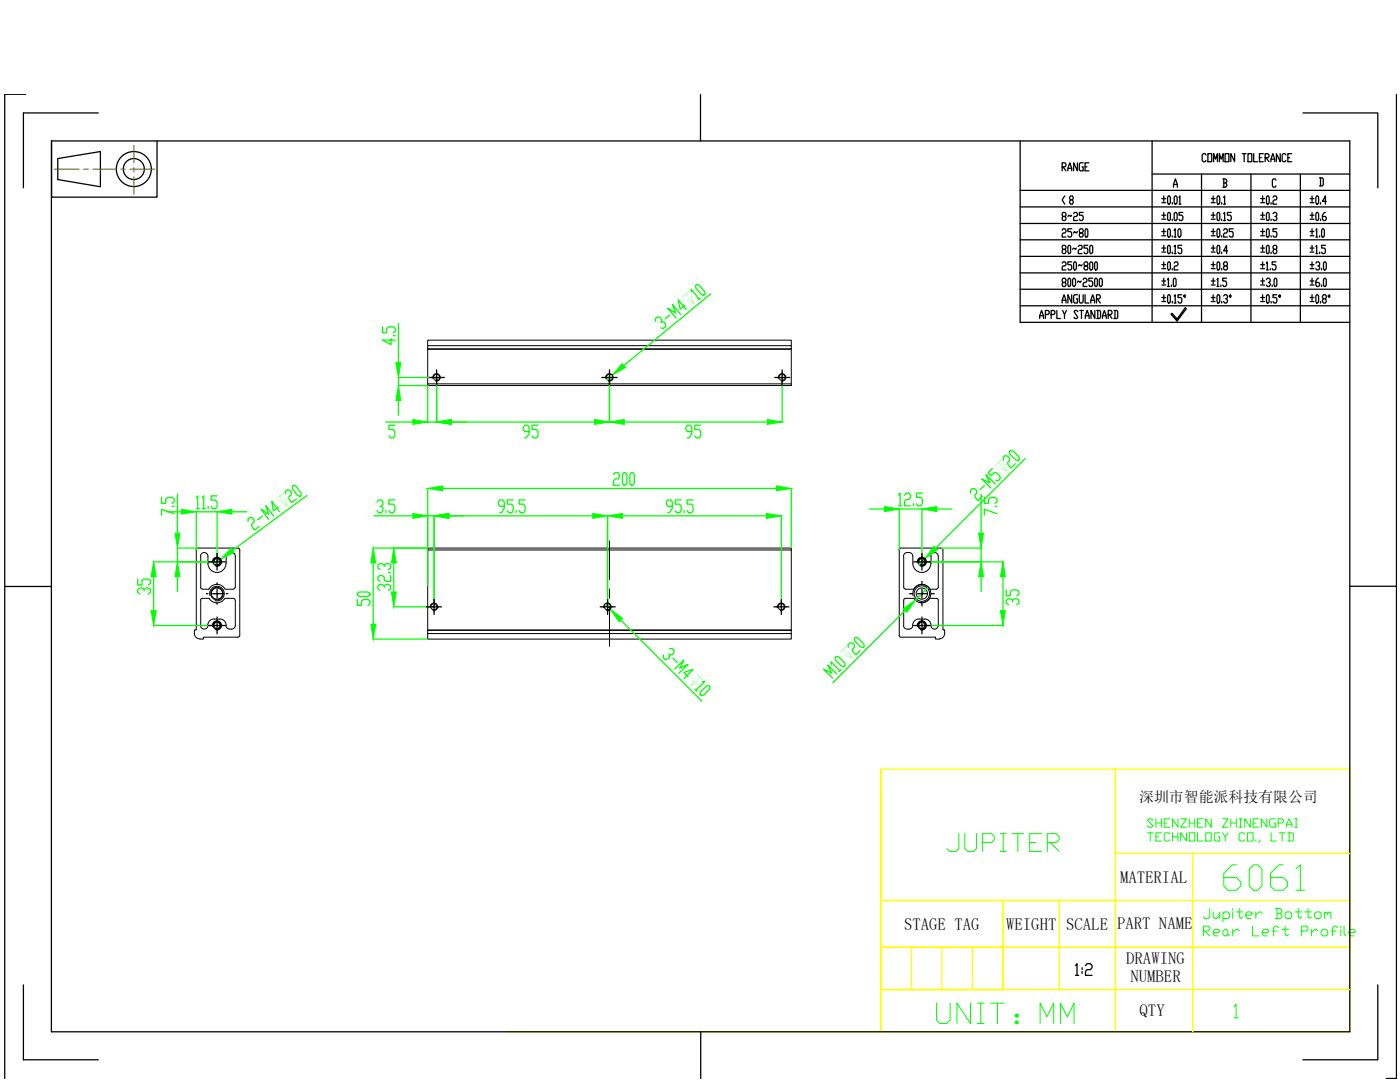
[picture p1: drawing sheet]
<svg xmlns="http://www.w3.org/2000/svg" width="279mm" height="216mm" viewBox="0 0 279 216" stroke-linecap="round" stroke-linejoin="round" font-family="sans-serif">
<defs><g id="words">
<text font-size="8.8" fill="#0f0" x="243.4" y="178.9">6061</text>
<text font-size="7.5" fill="#0f0" x="185.9" y="205.3">UNIT：MMMM</text>
<text font-size="7.1" fill="#0f0" x="188" y="171.1">JUPITER</text>
<text font-size="5.8" fill="#0f0" x="201.8" y="204.2">：</text>
<text font-size="4.4" x="211" y="45.2">8~25</text>
<g font-size="3.4" fill="#0f0">
<text x="137.6" y="61.2" transform="rotate(-39 137.6 61.2)">↧</text>
<text x="200.3" y="94.8" transform="rotate(-45 200.3 94.8)">↧</text>
<text x="56.5" y="101.5" transform="rotate(-36 56.5 101.5)">↧</text>
<text x="137.2" y="136" transform="rotate(45 137.2 136)">↧</text>
<text x="169.3" y="132.2" transform="rotate(-46 169.3 132.2)">↧</text>
</g>
<g font-size="3.3">
<text x="223.5" y="176.3">MATERIAL</text>
<text x="180.4" y="185.5">STAGE TAG</text>
<text x="200.8" y="185.5">WEIGHT</text>
<text x="212.8" y="185.5">SCALE</text>
<text x="222.9" y="185.4">PART NAME</text>
<text x="224.8" y="192.4">DRAWING</text>
<text x="225.6" y="195.9">NUMBER</text>
<text x="227.4" y="202.7">QTY</text>
</g>
<text font-size="3" x="227.3" y="160">深圳市智能派科技有限公司</text>
</g></defs>
<!-- layer: 0 -->
<g fill="none" stroke="#000" stroke-width=".2">
<path d="M85.4 69h72.5v.6h-72.5zM85.4 69.6h72.5M85.4 69v-1.1h72.5v1.1M85.4 76.6h72.5v.3h-72.5zM85.4 69.7v6.9M86.4 75.5a.74 .74 0 0 1 .7-.9 .74 .74 0 0 1 .8 .8 .74 .74 0 0 1-1 .6M120.9 75.5a.74 .74 0 0 1 .7-.9 .74 .74 0 0 1 .8 .8 .74 .74 0 0 1-1 .6M155.4 75.5a.74 .74 0 0 1 .6-.9 .74 .74 0 0 1 .8 .8 .74 .74 0 0 1-.9 .6M157.9 69.7v6.9M39.2 109.7v16h-.4v.7M39.5 109.4l-.4 .3M39.5 109.4h8l.4 .3"/>
<path d="M40 117.2l.4 .3M40 111a.74 .74 0 0 1 .8-.7 .74 .74 0 0 1 .7 .7v1.5M40.1 111v6.2M40.1 119.8v5M40.4 119.4l-.4 .4M40.4 117.6h1.3M41.5 112.4a1.8 1.8 0 0 0 1.8 1.8 1.8 1.8 0 0 0 1.8-1.8M41.7 117.6a1.84 1.84 0 0 1 3.2 0M41.9 118.8a1.46 1.46 0 0 1 1.3-1.8 1.46 1.46 0 0 1 1.6 1.6 1.46 1.46 0 0 1-1.9 1.3M42.4 112.3a.91 .91 0 0 1 .8-1.1 .91 .91 0 0 1 1 1 .91 .91 0 0 1-1.1 .8M42.6 112.3a.74 .74 0 0 1 .6-.9 .74 .74 0 0 1 .8 .8 .74 .74 0 0 1-.9 .6M44.9 119.4a1.84 1.84 0 0 1-3.2 0h-1.3"/>
<path d="M44.9 119.4h1.7M45 117.6h1.6M45.1 111v1.5M46.2 110.3a.74 .74 0 0 1 .8 .7v6.2M46.2 110.3a.87 .87 0 0 0-1.1 .7M46.6 119.4l.3 .4M46.9 117.2l-.3 .3M47 119.8v5M47.9 109.7l-.1 17.3-.3 .1h-6.9v.3M85.4 109.7v-.3h72.5v.3M85.4 109.7v16M85.4 109.7h72.5"/>
<path d="M157.9 109.7v16M179.5 109.7v17.1M179.8 109.4l-.4 .3M179.8 109.4h8l.3 .3M180.4 111v6.2M180.4 119.8v5M180.4 117.2l.3 .3M180.7 117.6h1.6a1.84 1.84 0 0 1 3.3 0M181.4 110.3a.74 .74 0 0 1 .8 .7v1.5M181.5 110.3a.87 .87 0 0 0-1.2 .7M182.2 112.4a1.8 1.8 0 0 0 1.8 1.8 1.8 1.8 0 0 0 1.8-1.8M182.2 118.9a1.8 1.8 0 0 1 1.6-2.3 1.8 1.8 0 0 1 2 2 1.8 1.8 0 0 1-2.3 1.6"/>
<path d="M183.1 112.3a.91 .91 0 0 1 .8-1.1 .91 .91 0 0 1 1 1 .91 .91 0 0 1-1.2 .8M183.3 112.3a.74 .74 0 0 1 .6-.9 .74 .74 0 0 1 .8 .8 .74 .74 0 0 1-.9 .6M185.6 119.4a1.84 1.84 0 0 1-3.2 0h-1.7h-.2l-.1 .4M185.6 119.4h1.3l.4 .4M185.6 117.6h1.3M185.8 111a.74 .74 0 0 1 .7-.7 .74 .74 0 0 1 .8 .7v6.2M185.8 111v1.5M187.3 117.2l-.4 .3M187.3 119.8v5M188.2 109.7v16h.3M38.8 126.4a1.08 1.08 0 0 0 1.1 1.1M39.9 127.5h.6"/>
<path d="M40 124.8a.74 .74 0 0 0 .8 .7 .74 .74 0 0 0 .7-.7M40.6 127.4l-.1 .1M42.4 125a.91 .91 0 0 1 .8-1.1 .91 .91 0 0 1 1 1 .91 .91 0 0 1-1.1 .8M42.6 125a.74 .74 0 0 1 .6-.9 .74 .74 0 0 1 .8 .8 .74 .74 0 0 1-.9 .6M42.7 123.5a1.29 1.29 0 0 0-1.2 1.3M42.8 123.5h1.1M43.9 123.5a1.29 1.29 0 0 1 1.2 1.3M45.1 124.8a.84 .84 0 0 0 1.1 .7M47 124.8a.74 .74 0 0 1-.8 .7M85.4 126.4h72.5v1.1h-72.5zM85.4 125.7h72.5M85.4 125.8v.6"/>
<path d="M85.9 121.3a.74 .74 0 0 1 .6-1 .74 .74 0 0 1 .8 .8 .74 .74 0 0 1-.9 .7M120.5 121.3a.74 .74 0 0 1 .7-1 .74 .74 0 0 1 .8 .8 .74 .74 0 0 1-1 .7M155.2 121.3a.74 .74 0 0 1 .6-1 .74 .74 0 0 1 .8 .8 .74 .74 0 0 1-.9 .7M157.9 125.8v.6M179.4 126.8l.4 .3M179.8 127.1h6.9l.1 .4M180.3 124.8a.84 .84 0 0 0 1.2 .7M182.2 124.8a.74 .74 0 0 1-.8 .7M183.1 125a.91 .91 0 0 1 .8-1.1 .91 .91 0 0 1 1 1 .91 .91 0 0 1-1.2 .8M183.3 125a.74 .74 0 0 1 .6-.9 .74 .74 0 0 1 .8 .8 .74 .74 0 0 1-.9 .6M183.4 123.5a1.29 1.29 0 0 0-1.3 1.3M183.4 123.5h1.1"/>
<path d="M184.5 123.5a1.29 1.29 0 0 1 1.3 1.3M185.8 124.8a.74 .74 0 0 0 .7 .7 .74 .74 0 0 0 .8-.7M186.8 127.5h.7M188.5 125.7v.7M188.5 126.4a1.08 1.08 0 0 1-1.1 1.1"/>
<circle cx="87.1" cy="75.3" r=".61"/>
<circle cx="121.6" cy="75.3" r=".61"/>
<circle cx="156.1" cy="75.3" r=".61"/>
<circle cx="43.3" cy="118.4" r="1.25"/>
<circle cx="43.3" cy="118.4" r="1.12"/>
<circle cx="43.3" cy="112.1" r=".78"/>
<circle cx="43.3" cy="112.1" r=".61"/>
<circle cx="184" cy="118.4" r="1.55"/>
<circle cx="184" cy="118.4" r="1.12"/>
<circle cx="184" cy="112.1" r=".78"/>
<circle cx="184" cy="112.1" r=".61"/>
<circle cx="43.3" cy="124.8" r=".78"/>
<circle cx="43.3" cy="124.8" r=".61"/>
<circle cx="86.6" cy="121.1" r=".61"/>
<circle cx="121.2" cy="121.1" r=".61"/>
<circle cx="155.9" cy="121.1" r=".61"/>
<circle cx="184" cy="124.8" r=".78"/>
<circle cx="184" cy="124.8" r=".61"/>
</g>
<!-- layer: VhF -->
<g fill="none" stroke="#0f0" stroke-width=".25">
<path d="M138 58.2l-.1-.5 1.6 2M138.8 57l.3-.3 .4 .2 1.1 1.3 .1 .5-.3 .2-.4-.1-1.1-1.3zM139.8 59.5l-.5 .3M141.8 58.6l-17.3 14.4M76.3 65.2v1.2h.9v-.9l.4-.3h.9l.4 .3v.6l-.4 .3M78 67.6v1.2l-1.7-.9h2.6M78.5 67h.4M79.5 64.6v7.8M79.5 79.9v3M87.1 75.3h-7.6v1.6h5.8M87.1 75.4v8.8h-1.7v-7.2M121.6 75.4v8.8"/>
<path d="M122.2 74.9l-1.1 .9M130.8 64.1v-.5l.4-.4 .6 .1 .2 .4 .1 .5-.3 .2M132.1 64.2l.5 .1 .2 .4 .1 .5-.5 .3-.5-.1M133.7 62.9l-1 .7M135.8 62.7l-1.6-1.9 .6 1.7-1.5-1 1.6 2M136.7 60.9l-1 .8-.3-1.9 1.6 2M156.1 75.4v8.8M32.2 99.2v1.2h.9v-.9l.4-.3h.8l.5 .3v.6l-.5 .3M35.4 98.6v7.8M39.2 99.4l.3-.5v2.6M40.4 99.4l.3-.5v2.6M43.3 98.9h-1.2v.9h.9l.3 .4v.9l-.3 .4h-.6l-.3-.4"/>
<path d="M57 98.6l-.1-.5 .5-.4 .5 .2 .2 .3v.5l-.4 .4v.5l.5 .7 1-.7M58.3 97l.3-.2 .5 .2 1 1.4v.5l-.2 .1-.5-.1-1.1-1.4zM61.3 98.9l-14.8 10.9M77 84.2h5.4M78.8 99.8h-1.2v.8h.9l.3 .4v.9l-.3 .4h-.6l-.3-.4M78.8 84.9h-1.2v.8h.9l.3 .4v.9l-.3 .4h-.6l-.3-.4M85.4 97.5v19.4M88.3 97.5h66.7M90.1 84.2h28.6M102.4 99.8h-1.2v.8h.9l.3 .4v.9l-.3 .4h-.6l-.3-.4M104.8 99.8h-1.2v.8h.9l.3 .4v.9l-.3 .4h-.6l-.3-.4M105.6 86.1h-.9l-.3-.4v-.4l.3-.4h.6l.3 .4v1.2l-.6 .9h-.3"/>
<path d="M107.4 84.9h-1.2v.8h.9l.3 .4v.9l-.3 .4h-.6l-.3-.4M122.4 94.7l.3-.4h.6l.3 .4v.4l-.3 .5h-.6l-.3 .4v.8h1.2M124.5 94.3h.3l.3 .4v1.7l-.3 .4h-.3l-.3-.4v-1.7zM124.6 84.2h28.5M126 94.3h.3l.3 .4v1.7l-.3 .4h-.3l-.3-.4v-1.7zM135.9 99.8h-1.1v.8h.9l.2 .4v.9l-.2 .4h-.6l-.3-.4M138.1 86.1h-.9l-.3-.4v-.4l.3-.4h.6l.3 .4v1.2l-.6 .9h-.3M138.3 99.8h-1.2v.8h.9l.3 .4v.9l-.3 .4h-.6l-.3-.4M139.8 84.9h-1.1v.8h.8l.3 .4v.9l-.3 .4h-.5l-.3-.4M157.9 97.5v11.8M179.3 98.8l.3-.4v2.5M180.5 98.8l.3-.4h.6l.3 .4v.4l-.3 .5h-.6l-.3 .4v.8h1.2"/>
<path d="M184.1 98.4h-1.2v.8h.9l.3 .5v.8l-.3 .4h-.6l-.3-.4M193.7 98.4l-.1-.5 .5-.4 .5 .1 .3 .2 .1 .6-.5 .4 .1 .5 .6 .6 .9-.9M195.8 98.6v7.8M196.4 99.2v1.2h.9v-.9l.4-.3h.9l.4 .3v.6l-.4 .3M196.4 96.9l-.8 .8M198 93.5l-.8 .8 .6 .6 .6-.6 .5 .1 .6 .6 .1 .5-.4 .4-.5-.1M198.6 96.5l-1.8-1.8 .8 1.7-1.7-.8 1.9 1.8M200.3 91.8l-.1-.5 .4-.4 .5 .1 .3 .3 .1 .5-.4 .5 .1 .5 .6 .6 .8-.9M201.4 90.1l.2-.2 .6 .1 1.1 1.2 .2 .5-.2 .2-.6-.1-1.2-1.2zM204.6 91.5l-17.9 17.9M27.5 115.5v1.2h.8v-.9l.5-.3h.8l.4 .3v.6l-.4 .3M28.8 117.9v-.3l-.5-.3h-.4l-.4 .3v.6l.4 .3"/>
<path d="M28.8 117.6l.4-.3h.4l.4 .3v.6l-.4 .3M30.7 112.1h12.6M30.7 115.1v6.7M33.2 102.1h3M34.3 101h.5M34.8 102.5l-2.6-.9v1.2M35.4 115.1v2.9M39.2 109.7v-7.6h4.1v10M39.2 101.5h.6M39.5 109.4h-4.1v2.7M40.4 101.5h.6M41.5 101.1v.4"/>
<path d="M44 111.6l-1.4 1M46.3 102.1h2.9M49.5 104.1v-.5l.5-.4 .4 .1 .3 .4v.5l-.5 .4 .1 .5 .5 .7 .9-.8M52.4 103l-1 .7M54.6 103l-1.5-2.1 .5 1.7-1.5-1 1.5 2M55.5 101.2l-1 .7-.3-1.9 1.6 2.1M71.3 119.6v1.2h.9v-.9l.4-.3h.8l.4 .3v.6l-.4 .3M71.3 118.4l.4-.3h1.7l.4 .3v.3l-.4 .3h-1.7l-.4-.3zM74.5 109.4h10.8M74.5 112.3v12.3M74.6 102.9h7.8M75.2 100.2l.3-.4h.6l.3 .4v.4l-.3 .4h-.3"/>
<path d="M76.1 101l.3 .4v.5l-.3 .4h-.6l-.3-.4M76.7 117.2v-.3l-.4-.3h-.5l-.4 .3v.6l.4 .3M76.7 116.9l.4-.3h.4l.4 .3v.6l-.4 .3M76.7 113v-.3l-.4-.2h-.5l-.4 .2v.6l.4 .3M76.7 112.7l.4-.2h.4l.4 .2v.6l-.4 .3M77 101.9v.4M77.5 114.2h.4M77.9 114.8v1.2h-.8l-.4-.3v-.6l-.4-.3h-.5l-.4 .3v.6l.4 .3M78.6 112.3v5.8M85.4 102.9h1.2v18.1M89.6 102.9h28.7M100.6 101h-.8l-.3-.4v-.4l.3-.4h.5l.3 .4v1.2l-.6 .9h-.2"/>
<path d="M103 101.9v.4M121.3 102.9v18.1M124.2 102.9h28.8M134.2 101h-.9l-.3-.4v-.4l.3-.4h.6l.3 .4v1.2l-.6 .9h-.3M136.5 101.9v.4M155.9 102.9v18.1M173.5 101.6h3M179.3 100.9h.6M179.5 109.7v-8.1h4.5v10.5M182.3 100.5v.4M184 112.1h16.2M184.6 111.4l-1.2 1.3"/>
<path d="M185.3 117.2l-2.6 2.5M187 101.6h2.9M187.8 109.4h8v2.7M195.8 115.1v2.9M198.6 101h.4M199 102.5l-2.6-.9v1.2M200.2 115.1v6.7M200.8 117.7v1.2h.8v-.9l.5-.3h.8l.4 .3v.6l-.4 .3M202.1 119.8l.4-.3h.4l.4 .3v.6l-.4 .3M30.7 124.8h12.6M74.5 127.5h10.8M78.6 121.1h8"/>
<path d="M120.7 120.6l1.1 1M123.9 123.7l16.2 16.2M132.4 130.7l-.1 .5 .5 .4 .5-.1 .3-.3 .1-.5M133.6 129.5l.5-.1 .4 .4v.5l-.3 .3-.5 .1-.3-.2M134.3 131.3l.8 .9M134.6 133.5l1.9-1.8-.8 1.6 1.6-.7-1.8 1.7M137.3 135l-.8-.8 1.8-.6-1.8 1.8M138.7 137.5l.4 .4M139.8 138.1l1.2-1.2 .5-.1 .2 .2-.1 .5-1.2 1.2-.5 .1-.2-.2zM140.2 136l.5-.1-1.8 1.8M165.9 132.6l-.1-.5 1.8 1.7M166.7 131.2l.2-.2 .5 .1 1.2 1.2 .1 .5-.2 .2-.5-.1-1.2-1.2z"/>
<path d="M167 134.5l-1.8-1.8 .8 1.6-1.6-.8 1.8 1.8M167.8 133.6l-.4 .4M169.3 129.2l-.1-.5 .4-.5 .6 .1 .2 .3 .1 .5-.4 .5 .1 .5 .6 .6 .8-.9M170.5 127.4l.2-.2 .5 .1 1.2 1.2 .1 .5-.2 .2-.5-.1-1.2-1.2zM180.6 121.8l-14.4 14.4M184 124.8h16.2M202.1 120.1v-.3l-.5-.3h-.4l-.4 .3v.6l.4 .3"/>
</g>
<g fill="#0f0" stroke="#0f0" stroke-width=".2">
<path d="M85.4 97.5l2.9-.5v.9z"/>
<path d="M155 97l2.9 .5-2.9 .4z"/>
<path d="M74.5 109.4l.5 2.9h-1z"/>
<path d="M74 124.6h1l-.5 2.9z"/>
<path d="M86.6 102.9l3-.4v.9z"/>
<path d="M82.4 102.5l3 .4-3 .5z"/>
<path d="M118.3 102.5l3 .4-3 .5z"/>
<path d="M121.3 102.9l2.9-.4v.9z"/>
<path d="M153 102.5l2.9 .4-2.9 .5z"/>
<path d="M78.1 118.1h1l-.5 3z"/>
<path d="M78.6 109.4l.5 2.9h-1z"/>
<path d="M121.8 121.6l2.4 1.8-.7 .7z"/>
<path d="M30.7 112.1l.5 3h-1z"/>
<path d="M30.2 121.8h1l-.5 3z"/>
<path d="M43.3 102.1l3-.5v1z"/>
<path d="M36.2 101.6l3 .5-3 .5z"/>
<path d="M35.4 112.1l.5 3h-1z"/>
<path d="M34.9 106.4h1l-.5 3z"/>
<path d="M46.2 109.4l.6 .8-2.8 1.4z"/>
<path d="M200.2 112.1l.4 3h-.9z"/>
<path d="M199.7 121.8h.9l-.4 3z"/>
<path d="M176.5 101.1l3 .5-3 .5z"/>
<path d="M184 101.6l3-.5v1z"/>
<path d="M195.8 112.1l.5 3h-1z"/>
<path d="M195.3 106.4h1l-.5 3z"/>
<path d="M186.4 109l.7 .7-2.5 1.7z"/>
<path d="M180.3 121.5l2.4-1.8-1.7 2.5z"/>
<path d="M87.1 84.2l3-.5v1z"/>
<path d="M118.7 83.7l2.9 .5-2.9 .5z"/>
<path d="M121.6 84.2l3-.5v1z"/>
<path d="M153.1 83.7l3 .5-3 .5z"/>
<path d="M82.4 83.7l3 .5-3 .5z"/>
<path d="M79.5 76.9l.5 3h-1z"/>
<path d="M79 72.4h1l-.5 2.9z"/>
<path d="M124.2 72.6l.6 .7-2.6 1.6z"/>
</g>
<g fill="none" stroke="#000" stroke-width=".25">
<path d="M87.1 73.8v1.5h-1.4M88.7 75.3h-1.6v1.5M121.6 73.8v1.5h-1.5M123.2 75.3h-1.6v1.5M156.1 73.8v1.5h-1.5M157.6 75.3h-1.5v1.5M41.2 118.5h.3M43.3 110.4v1.7h-1.6M43.3 117.5v1h-.9M43.3 116.3v.3M44.3 118.5h-1v.9M45 112.1h-1.7v1.7"/>
<path d="M45.1 118.5h.4M86.6 119.6v1.5h-1.5M121.3 119.6v1.5h-1.5M155.9 119.6v1.5h-1.5M181.5 118.5h.7M184 110.4v1.7h-1.7M184 117.5v1h-.9M184 116v.6M184.9 118.5h-.9v.9M185.7 112.1h-1.7v1.7M185.8 118.5h.7M43.3 123.1v1.7h-1.6"/>
<path d="M43.3 120.3v.3M45 124.8h-1.7v1.7M88.1 121.1h-1.5v1.5M122.8 121.1h-1.5v1.5M157.5 121.1h-1.6v1.5M184 123.1v1.7h-1.7M184 120.3v.6M185.7 124.8h-1.7v1.7"/>
</g>
<path d="M121.6 107.9v7.8M121.6 117.5v1.9M121.6 121.2v7.8" fill="none" stroke="#000" stroke-width=".2"/>
<!-- layer: 0 -->
<path d="M86.7 75.7h.9M121.2 75.7h.9M155.6 75.7h1" fill="none" stroke="#808080" stroke-width=".2"/>
<g fill="none" stroke="#0f0" stroke-width=".2">
<path d="M229 166.2h1.1M229.5 166.2v1.6M230.1 163.7l-.3-.3h-.5l-.3 .3 1.1 1.1-.3 .3h-.5l-.3-.3M230.7 163.4v1.7M230.7 164.2h1.1M230.7 167h.5M231.8 166.2h-1.1v1.6h1.1M231.8 163.4v1.7M232.3 164.2h.6M233.4 163.4h-1.1v1.7h1.1M233.4 166.4l-.3-.2h-.5l-.3 .2v1.2l.3 .2h.5l.3-.2M234 167h1.1"/>
<path d="M234 166.2v1.6M235.1 163.4v1.7l-1.1-1.7v1.7M235.1 166.2v1.6M235.6 163.4h1.2l-1.2 1.7h1.2M236.8 166.2v1.6l-1.2-1.6v1.6M237.3 166.2h1.1v1.6h-1.1zM237.3 164.2h1.1M237.3 163.4v1.7M238.4 163.4v1.7M239 166.2v1.6h1.1M239 164.2h.5M240.1 163.4h-1.1v1.7h1.1"/>
<path d="M240.6 166.2h1.1v1.6h-1.1zM241.7 163.4v1.7l-1.1-1.7v1.7M243.4 166.2h-.8l-.3 .2v1.2l.3 .2h.8v-.8h-.3M244 163.4h1.1l-1.1 1.7h1.1M244 166.2l.5 .8v.8M245.1 166.2l-.6 .8M245.6 164.2h1.1M245.6 163.4v1.7M246.7 163.4v1.7M247.3 165.1h.6M247.3 163.4h.6M247.6 163.4v1.7"/>
<path d="M248.4 166.4l-.3-.2h-.5l-.3 .2v1.2l.3 .2h.5l.3-.2M249 166.2h1.1v1.6h-1.1zM249.5 163.4v1.7l-1.1-1.7v1.7M250.1 164.2h.5M250.6 167.6v.2M251.2 163.4h-1.1v1.7h1.1M251.5 167.6v.2l-.3 .3M252.8 163.4v1.7l-1.1-1.7v1.7M253.7 166.2v1.6h1.1M254.5 163.4h-.8l-.3 .3v1.1l.3 .3h.8v-.9h-.3M255.1 164.2h.8l.3-.3v-.2l-.3-.3h-.8v1.7M255.3 166.2h1.1"/>
<path d="M255.9 166.2v1.6M256.7 165.1v-.6l.6-1.1 .5 1.1v.6M256.7 164.5h1.1M257 166.2h.8l.3 .2v1.2l-.3 .2h-.8M257.3 166.2v1.6M258.4 165.1h.5M258.4 163.4h.5M258.7 163.4v1.7M240.2 185.8h.9l.3-.4v-.3l-.3-.3h-.9v1.9M240.5 185.8l.9 .9M241.4 181.3v1.6l-.3 .4h-.6l-.3-.4M242.1 182v.9l.4 .4h.3l.6-.7"/>
<path d="M242.1 186.1h1l.3-.3-.3-.4h-.6l-.4 .4v.6l.4 .3h.6M243.4 182v1.3M244.1 182.3l.3-.3h.6l.4 .3v.6l-.4 .4h-.9M244.1 185.8l.3-.4h.3l.3 .4v.6l-.3 .3h-.3l-.3-.3zM244.1 182v1.9M245 186.4l.4 .3M246 182v1.3M246 185.4v1.3M246.7 182h1.3M247.3 181.3v1.6l.4 .4 .3-.4M247.3 185.8l-.3-.4h-.3l-.7 .7M248.6 182.6h1l.4-.3-.4-.3h-.6l-.4 .3v.6l.4 .4h.6"/>
<path d="M250 184.8v1.9h1.3M250.6 182v1.3M251.9 182.3l-.3-.3h-.3l-.7 .6M251.9 186.1h1l.3-.3-.3-.4h-.7l-.3 .4v.6l.3 .3h.7M253.9 185.8h1M254.5 181.3h1l.3 .3v.4l-.3 .3M254.9 182.3h.6l.3 .3v.3l-.3 .4h-1M254.9 181.3v2M255.2 185.1l-.3-.3h-.4l-.3 .3v1.6M255.8 185.4h1.3M256.5 182.3l.3-.3h.7l.3 .3v.6l-.3 .4h-.7l-.3-.4zM256.5 184.8v1.6l.3 .3 .3-.3"/>
<path d="M258.5 182h1.3M259.1 181.3v1.6l.3 .4 .4-.4M259.8 185.8h.9l.3-.4v-.3l-.3-.3h-.9v1.9M260.4 182h1.3M261 181.3v1.6l.4 .4 .3-.4M261.7 185.4v1.3M262.4 182.3l.3-.3h.6l.4 .3v.6l-.4 .4h-.6l-.3-.4zM263 185.8l-.3-.4h-.3l-.7 .7M263.7 185.8l.3-.4h.6l.4 .4v.6l-.4 .3h-.6l-.3-.3zM264.3 182.3l.3-.3 .4 .3v.3M264.3 182v1.3M265 182.3l.3-.3 .3 .3v1"/>
<path d="M265.6 185.8h1M266.9 185.1l-.3-.3h-.3l-.3 .3v1.6M267.6 184.8v.3M267.6 185.4v1.3M268.2 184.8v1.6l.4 .3M269.2 186.1h1l.3-.3-.3-.4h-.6l-.4 .4v.6l.4 .3h.6M246.3 200.9l.4-.5v2.7M246.3 203.1h.9"/>
</g>
<!-- layer: 0 -->
<g fill="none" stroke="#ff0" stroke-width=".25">
<path d="M175.8 153.5h46.8v26.2M222.6 153.5v35.5h46.8v16.9h-46.8v-16.9h46.8v-18.7M222.6 153.5h46.8v16.8h-46.8zM175.8 179.7h24.4v9.3h-24.4v8.5h24.4v-8.5h-24.4zM211.4 179.7v17.8M222.6 179.7h-46.8v-26.2v52.4h-74.8M222.6 179.7v9.3h-22.4v8.5h22.4M222.6 179.7h-22.4v9.3h22.4v8.5M222.6 179.7h46.8M238.1 170.3v35.6M175.8 197.5h46.8v8.4h-46.8zM175.8 189h24.4v8.5h-24.4z"/>
<path d="M181.9 189v8.5M188 189v8.5M194.1 189v8.5M222.6 197.5h46.8"/>
</g>
<g fill="none" stroke="#000" stroke-width=".25">
<path d="M5.1 18.8h-4.2v196.4M139.8 18.8v9.3M278.7 18.8v196.4h-2M10.3 28.1h259.1v177.8h-259.1zM10.3 28.1v11.2h21v-11.2M11.5 31.6l8.5-1.4v7.1l-8.5-1.5zM19.6 22.5h-14.9v15M203.6 28.1v36.2h65.8M203.6 38h65.8M212 33.3h.5l.2-.3v-.3l-.2-.2h-.5v1.6M212.1 33.3l.6 .8M212.5 39.1l-.5 .8 .5 .8"/>
<path d="M213.1 34.1v-.5l.4-1.1 .4 1.1v.5M213.1 33.6h.8M213.7 39.9l-.2-.5 .2-.3h.3l.2 .5-.2 .3h-.3l-.2 .3 .2 .5h.3l.2-.3-.2-.5M215 32.5v1.6l-.7-1.6v1.6M216.2 32.5h-.6l-.2 .2v1.1l.2 .3h.6v-.8h-.2M216.5 33.3h.4M217.3 32.5h-.8v1.6h.8M229.9 34.7h39.5M229.9 28.1v36.2M231.9 39.6h.7M232.3 39.1v1.1M233.2 39.1h.2l.2 .3v1l-.2 .3h-.2l-.2-.3v-1z"/>
<path d="M234.2 37.4v-.6l.4-1.1 .4 1.1v.6M234.2 36.8h.8M234.5 39.1h.2l.2 .3v1l-.2 .3h-.2l-.2-.3v-1zM235.3 39.4l.2-.3v1.6M239.8 34.7v29.6M240.7 30.9l-.2-.2h-.4l-.2 .2v1.1l.2 .3h.4l.2-.3M241.1 30.7h.7v1.6h-.7zM241.7 39.6h.8M242.1 39.1v1.1M242.2 32.3v-1.6l.4 1.1 .4-1.1v1.6M243 39.1h.3l.1 .3v1l-.1 .3h-.3l-.1-.3v-1zM243.3 32.3v-1.6l.4 1.1 .4-1.1v1.6"/>
<path d="M244.1 35.7h.5l.2 .3v.3l-.2 .2M244.2 39.4l.2-.3v1.6M244.2 36.5h.4l.2 .6-.2 .3h-.5M244.2 35.7v1.7M244.5 30.7h.8v1.6h-.8zM246.4 30.7v1.6l-.8-1.6v1.6M247.9 30.7h.8M248.3 30.7v1.6M249.1 30.7h.7v1.6h-.7zM249.7 34.7v29.6M250.2 30.7v1.6h.8M251.3 31.5h.4"/>
<path d="M251.6 39.6h.8M252 39.1v1.1M252.1 30.7h-.8v1.6h.8M252.5 31.5h.5l.3-.3v-.3l-.3-.2h-.5v1.6M252.7 31.5l.6 .8M252.9 39.1h.2l.2 .3v1l-.2 .3h-.2l-.2-.3v-1zM253.6 32.3v-.5l.4-1.1 .4 1.1v.5M253.6 31.8h.8M254.1 39.4l.2-.3h.3l.2 .3-.2 .5h-.3l-.2 .3v.5h.7M254.6 36l-.1-.3h-.4l-.2 .3v1.1l.2 .3h.4l.1-.3M255.5 30.7v1.6l-.8-1.6v1.6M256.6 30.9l-.1-.2h-.4l-.2 .2v1.1l.2 .3h.4l.1-.3"/>
<path d="M257 31.5h.4M257.8 30.7h-.8v1.6h.8M259.5 34.7v29.6M260 22.5h15v15M261.5 39.6h.7M261.8 39.1v1.1M262.8 39.1h.2l.2 .3v1l-.2 .3h-.2l-.2-.3v-1zM263.3 35.5h.6l.2 .2v1.1l-.2 .3h-.6M263.5 35.5v1.6M203.6 57.7h65.8M203.6 54.5h65.8M203.6 51.2h65.8"/>
<path d="M203.6 47.9h65.8M203.6 44.6h65.8M203.6 41.3h65.8M212 45.9l.1-.3h.4l.2 .3-.2 .6h-.4l-.1 .3v.5h.7M212 52.5l.1-.2h.4l.2 .2v.3l-.2 .3h-.4l-.1 .2v.6h.7M212 59.9h.7M212.1 49.8l-.1-.6 .1-.2h.4l.2 .2v.3l-.2 .3h-.4l-.1 .3 .1 .5h.4l.2-.3-.2-.5M212.1 56.4l-.1-.3 .1-.6h.4l.2 .3-.2 .6h-.4l-.1 .2 .1 .6h.4l.2-.3-.2-.5M213.3 49h.2l.2 .2v1.1l-.2 .3h-.2l-.2-.3v-1.1zM213.3 55.5h.2l.2 .3v1.1l-.2 .3h-.2l-.2-.3v-1.1zM213.9 45.6h-.8v.6h.6l.2 .3v.5l-.2 .3h-.4l-.2-.3M213.9 58.8v1.7l-.8-1.7v1.7"/>
<path d="M213.9 52.3h-.8v.5h.6l.2 .3v.5l-.2 .3h-.4l-.2-.3M214.3 55.5h.1l.2 .3v1.1l-.2 .3h-.1l-.2-.3v-1.1zM214.4 52.3h.2l.2 .2v1.1l-.2 .3h-.2l-.1-.3v-1.1zM214.8 49.5l-.2 .3-.3-.3-.2 .3M215 58.8h-.6l-.1 .3v1.1l.1 .3h.6v-.9h-.2M215.2 49.2l.2-.2h.4l.2 .2-.2 .6h-.4l-.2 .3v.5h.8M215.4 58.8v1.4l.2 .3h.4l.2-.3v-1.4M215.6 46.5l-.2-.3 .2-.6h.4l.2 .3-.2 .6h-.4l-.2 .3 .2 .5h.4l.2-.3v-.2l-.2-.3M215.8 56.1l-.2 .3-.4-.3-.2 .3M216 52.8l-.2 .3-.4-.3-.2 .3M216.2 55.8l.1-.3h.4l.2 .3-.2 .6h-.4l-.1 .2v.6h.7M216.5 58.8v1.7h.8"/>
<path d="M216.5 53.1l-.2-.3v-.3l.2-.2h.4l.2 .2-.2 .6h-.4l-.2 .2v.3l.2 .3h.4l.2-.3-.2-.5M216.7 45.6h.2l.2 .3v1.1l-.2 .3h-.2l-.2-.3v-1.1zM217.1 49h-.8v.5h.6l.2 .3v.5l-.2 .3h-.4l-.2-.3M217.7 49l.4 .2v1.1l-.2 .3h-.2l-.2-.3v-1.1zM217.7 52.3l.4 .2v1.1l-.2 .3-.4-.3v-1.1zM217.7 59.9h.8M218.1 55.5h-.8v.6h.6l.2 .3v.5l-.2 .3h-.4l-.2-.3M218.6 55.5h.2l.2 .3v1.1l-.2 .3h-.2l-.1-.3v-1.1zM218.6 52.3h.2l.2 .2v1.1l-.2 .3h-.2l-.1-.3v-1.1zM218.8 59.6h.6l.2-.2v-.3l-.2-.3h-.6v1.7M219 59.6l.6 .9M219.6 55.5h.2l.2 .3v1.1l-.2 .3h-.2l-.2-.3v-1.1z"/>
<path d="M231.9 40.4h.7M231.9 43.7h.7M231.9 42.9h.7M231.9 47h.7M231.9 46.2h.7M231.9 50.3h.7M231.9 49.5h.7M231.9 56.9h.7M231.9 56.1h.7M231.9 53.6h.7M231.9 52.8h.7M231.9 59.4h.7"/>
<path d="M232.3 42.4v1M232.3 45.6v1.2M232.3 49v1.1M232.3 52.3v1M232.3 55.5v1.1M232.3 58.8v1.1M233 55.8l.2-.3v1.7M233 57.2h.4M233.2 45.6h.2l.2 .3v1.1l-.2 .3h-.2l-.2-.3v-1.1zM233.2 42.4h.2l.2 .2v1.1l-.2 .3h-.2l-.2-.3v-1.1zM233.2 52.3h.2l.2 .2v1.1l-.2 .3h-.2l-.2-.3v-1.1zM233.2 49h.2l.2 .2v1.1l-.2 .3h-.2l-.2-.3v-1.1z"/>
<path d="M233.2 58.8h.2l.2 .3v1.1l-.2 .3h-.2l-.2-.3v-1.1zM233.8 56.9v.3M233.9 40.4v.3M233.9 43.7v.3M233.9 47v.3M233.9 50.3v.3M233.9 53.6v.3M234.3 45.9l.2-.3v1.7M234.3 52.5l.2-.2h.4l.2 .2-.2 .6h-.4l-.2 .2v.6h.8M234.3 55.5h.2l.2 .3v1.1l-.2 .3h-.2l-.1-.3v-1.1zM234.3 49.2l.2-.2v1.6M234.3 59.1l.2-.3v1.7"/>
<path d="M234.3 47.3h.4M234.3 50.6h.4M234.5 42.4l.4 .2v1.1l-.2 .3-.4-.3v-1.1zM235.3 45.6h.2l.2 .3v1.1l-.2 .3-.4-.3v-1.1zM235.3 40.7h.4M235.9 49h-.8v.5h.6l.2 .3v.5l-.2 .3h-.4l-.2-.3M235.9 58.8h-.8v.6h.6l.2 .2v.6l-.2 .3h-.4l-.2-.3M236.1 42.4h-.8v.5h.6l.2 .3v.5l-.2 .3h-.4l-.2-.3M236.4 58.8l.2 .3-.2 .3-.2-.3zM241.7 40.4h.8M241.7 43.7h.8M241.7 42.9h.8"/>
<path d="M241.7 47h.8M241.7 46.2h.8M241.7 50.3h.8M241.7 49.5h.8M241.7 56.9h.8M241.7 56.1h.8M241.7 53.6h.8M241.7 52.8h.8M241.7 59.4h.8M242.1 42.4v1M242.1 45.6v1.2M242.1 49v1.1"/>
<path d="M242.1 52.3v1M242.1 55.5v1.1M242.1 58.8v1.1M242.9 55.8l.1-.3v1.7M242.9 57.2h.4M243 49h.3l.1 .2v1.1l-.1 .3h-.3l-.1-.3v-1.1zM243 45.6h.3l.1 .3v1.1l-.1 .3h-.3l-.1-.3v-1.1zM243 42.4h.3l.1 .2v1.1l-.1 .3h-.3l-.1-.3v-1.1zM243 52.3h.3l.1 .2v1.1l-.1 .3h-.3l-.1-.3v-1.1zM243 58.8h.3l.1 .3v1.1l-.1 .3h-.3l-.1-.3v-1.1zM243.6 56.9v.3M243.8 40.4v.3"/>
<path d="M243.8 43.7v.3M243.8 47v.3M243.8 50.3v.3M243.8 53.6v.3M244.2 45.9l.2-.3h.4l.2 .3-.2 .6h-.4l-.2 .3v.5h.8M244.2 42.6l.2-.2v1.6M244.2 59.1l.2-.3h.4l.2 .6-.2 .2h-.2M244.2 40.7h.4M244.2 44h.4M244.4 53.1l-.2-.3v-.3l.2-.2h.4l.2 .2-.2 .6h-.4l-.2 .2v.3l.2 .3h.4l.2-.3-.2-.5M244.8 55.5h-.8v.6h.6l.2 .3v.5l-.2 .3h-.4l-.2-.3M244.8 59.6l.2 .3-.2 .6h-.4l-.2-.3"/>
<path d="M245 50.1h-.8l.6-1.1v1.6M245.5 58.8l.2 .3-.2 .3-.2-.3zM245.7 42.4h-.7v.5h.5l.2 .3v.5l-.2 .3h-.3l-.2-.3M246.1 45.6h-.8v.6h.6l.2 .3v.5l-.2 .3h-.4l-.2-.3M251.6 40.4h.8M251.6 43.7h.8M251.6 42.9h.8M251.6 47h.8M251.6 46.2h.8M251.6 50.3h.8M251.6 49.5h.8M251.6 56.9h.8"/>
<path d="M251.6 56.1h.8M251.6 53.6h.8M251.6 52.8h.8M251.6 59.4h.8M252 42.4v1M252 45.6v1.2M252 49v1.1M252 52.3v1M252 55.5v1.1M252 58.8v1.1M252.7 55.8l.2-.3h.4l.2 .3v.3l-.2 .3h-.2M252.7 52.5l.2-.2v1.6"/>
<path d="M252.7 53.9h.4M252.9 42.4h.2l.2 .2v1.1l-.2 .3h-.2l-.2-.3v-1.1zM252.9 45.6h.2l.2 .3v1.1l-.2 .3h-.2l-.2-.3v-1.1zM252.9 49h.2l.2 .2v1.1l-.2 .3h-.2l-.2-.3v-1.1zM252.9 58.8h.2l.2 .3v1.1l-.2 .3h-.2l-.2-.3v-1.1zM253.3 56.4l.2 .2-.2 .6h-.4l-.2-.3M253.5 53.6v.3M253.7 40.4v.3M253.7 43.7v.3M253.7 47v.3M253.7 50.3v.3M253.9 56.9v.3"/>
<path d="M254.1 42.6l.2-.2h.3l.2 .5-.2 .3h-.2M254.3 49.8l-.2-.3v-.3l.2-.2h.3l.2 .5-.2 .3h-.3l-.2 .3 .2 .5h.3l.2-.3-.2-.5M254.4 55.5h.2l.2 .3v1.1l-.2 .3h-.2l-.1-.3v-1.1zM254.6 43.2l.2 .2-.2 .6h-.3l-.2-.3M254.6 52.3h-.7v.5h.5l.2 .3v.5l-.2 .3h-.3l-.2-.3M254.8 45.6h-.7v.6h.5l.2 .3v.5l-.2 .3h-.3l-.2-.3M254.8 58.8h-.7v.6h.5l.2 .2v.6l-.2 .3h-.3l-.2-.3M255.4 58.8l.2 .3-.2 .3-.2-.3zM261.5 40.4h.7M261.5 43.7h.7M261.5 42.9h.7M261.5 47h.7"/>
<path d="M261.5 46.2h.7M261.5 50.3h.7M261.5 49.5h.7M261.5 56.9h.7M261.5 56.1h.7M261.5 53.6h.7M261.5 52.8h.7M261.5 59.4h.7M261.8 42.4v1M261.8 45.6v1.2M261.8 49v1.1M261.8 52.3v1"/>
<path d="M261.8 55.5v1.1M261.8 58.8v1.1M262.6 45.9l.2-.3v1.7M262.6 49.2l.2-.2v1.6M262.6 52.5l.2-.2h.4l.2 .2v.3l-.4 .3M262.6 47.3h.4M262.6 50.6h.4M262.8 42.4h.2l.2 .2v1.1l-.2 .3h-.2l-.2-.3v-1.1zM262.8 58.8h.2l.2 .3v1.1l-.2 .3h-.2l-.2-.3v-1.1zM263.2 55.5h-.2l-.4 .6v.8l.2 .3h.4l.2-.6-.2-.2h-.6M263.2 53.1l.2 .2v.3l-.2 .3h-.4l-.2-.3M263.4 47v.3"/>
<path d="M263.4 50.3v.3M263.5 40.4v.3M263.5 43.7v.3M263.8 53.6v.3M263.8 56.9v.3M263.9 45.6h.2l.2 .3v1.1l-.2 .3h-.2l-.1-.3v-1.1zM264.1 59.6l-.2-.2v-.3l.2-.3h.4l.2 .6-.2 .2h-.4l-.2 .3 .2 .6h.4l.2-.3-.2-.6M264.3 55.5h.2l.2 .3v1.1l-.2 .3h-.2l-.2-.3v-1.1zM264.3 52.3h.2l.2 .2v1.1l-.2 .3h-.2l-.2-.3v-1.1zM264.5 42.4h-.2l-.4 .5v.8l.2 .3h.4l.2-.3-.2-.5h-.6M264.5 49h-.7v.5h.5l.2 .3v.5l-.2 .3h-.4l-.1-.3M264.7 40.2h-.8l.6-1.1v1.6"/>
<path d="M265.3 58.8l.1 .3-.1 .3-.2-.3zM203.6 61h65.8M207.5 63.6v-.6l.4-1.1 .4 1.1v.6M207.5 63h.8M208.6 62.8h.6l.2-.3v-.3l-.2-.3h-.6v1.7M209.8 62.8h.5l.2-.3v-.3l-.2-.3h-.5v1.7M210.9 61.9v1.7h.8M212 60.5v-.6l.4-1.1 .3 1.1v.6M212.1 61.9l.3 .9v.8M212.8 61.9l-.4 .9M215.1 62.2l-.2-.3h-.4l-.2 .3 .8 1.1-.2 .3h-.4l-.2-.3M215.5 61.9h.7"/>
<path d="M215.8 61.9v1.7M216.6 63.6v-.6l.4-1.1 .4 1.1v.6M216.6 63h.8M217.7 60.5v-.6l.4-1.1 .4 1.1v.6M218.5 61.9v1.7l-.8-1.7v1.7M218.9 61.9h.6l.1 .3v1.1l-.1 .3h-.6M219.1 61.9v1.7M220 63.6v-.6l.4-1.1 .4 1.1v.6M220 63h.8M221.2 62.8h.6l.1-.3-.1-.6h-.6v1.7M221.4 62.8l.5 .8M222.3 61.9h.6l.2 .3v1.1l-.2 .3h-.6"/>
<path d="M222.5 61.9v1.7M231.9 60.2h.7M233.7 62.7l.2-.2 1 1.1v.5zM233.9 60.2v.3M234.3 60.5h.4M236.6 61.4l.1 .2-1.8 2.5v-.5zM241.7 60.2h.8M243.8 60.2v.3M251.6 60.2h.8M253.7 60.2v.3M261.5 60.2h.7M263.5 60.2v.3"/>
<path d="M.9 117h9.4M269.4 117h9.3M4.7 196.5v15h14.9M214.6 192.7l.3-.4v2.3M214.6 194.6h.7M216 193.1v.4M216 193.9v.3M216.6 192.7l.3-.4h.7l.3 .4v.4l-.3 .4h-.7l-.3 .4v.7h1.3M275 196.5v15h-15M139.8 205.9v9.3"/>
<circle cx="26.7" cy="33.7" r="3.5"/>
<circle cx="26.7" cy="33.7" r="2.1"/>
</g>
<!-- layer: DEFAULT_1 -->
<path d="M10.9 33.8h4.9M16.7 33.8h.9M18.6 33.8h4.6M24.1 33.8h.9M25.9 33.8h5M26.7 29v3.5M26.7 33.4v.9M26.7 35.3v3.4" fill="none" stroke="#f00" stroke-width=".2"/>
<use href="#words"/>
</svg>
